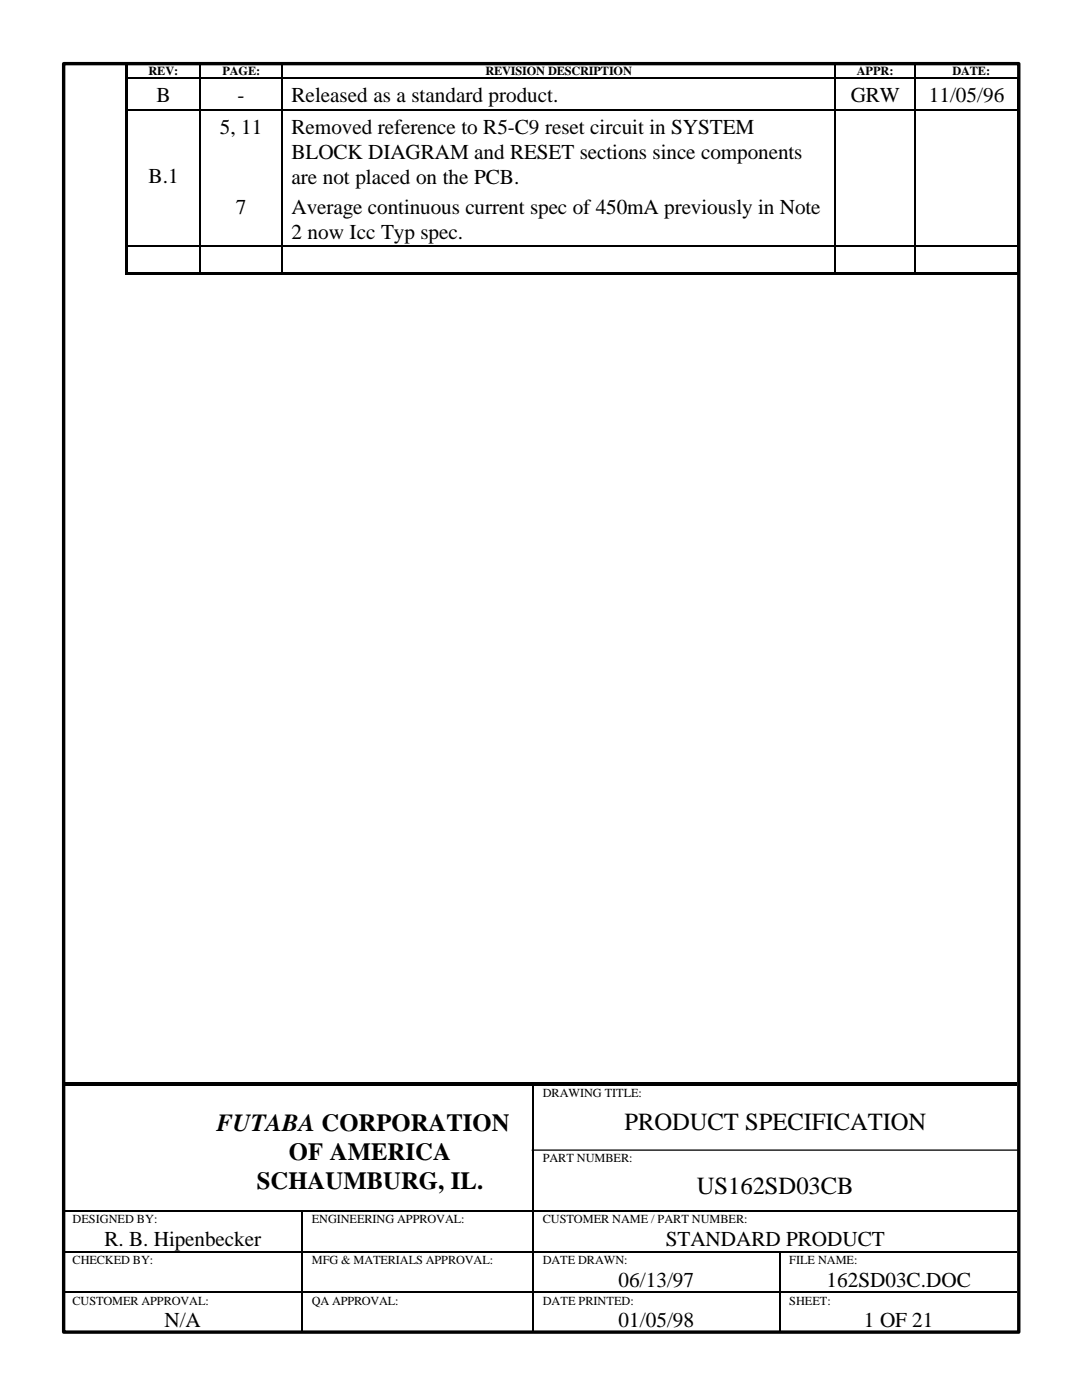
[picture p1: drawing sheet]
<svg xmlns="http://www.w3.org/2000/svg" width="216mm" height="279mm" viewBox="0 0 216 279" stroke-linecap="round" stroke-linejoin="round" font-family="sans-serif">
<defs><g id="words">
<g font-size="4.9">
<text x="43.2" y="225.6">FUTABA CORPORATION</text>
<text x="124.6" y="225.6">PRODUCT SPECIFICATION</text>
<text x="57.7" y="231.5">OF AMERICA</text>
<text x="51.2" y="237.3">SCHAUMBURG, IL.</text>
<text x="139" y="238.3">US162SD03CB</text>
</g>
<g font-size="4.2">
<text x="31.2" y="20.4">B</text>
<text x="47.4" y="20.4">-</text>
<text x="58.2" y="20.4">Released as a standard product.</text>
<text x="169.8" y="20.4">GRW</text>
<text x="185.3" y="20.4">11/05/96</text>
<text x="43.9" y="26.7">5, 11</text>
<text x="58.2" y="26.7">Removed reference to R5-C9 reset circuit in SYSTEM</text>
<text x="58.2" y="31.7">BLOCK DIAGRAM and RESET sections since components</text>
<text x="29.6" y="36.6">B.1</text>
<text x="58.2" y="36.7">are not placed on the PCB.</text>
<text x="47.1" y="42.7">7</text>
<text x="58.2" y="42.7">Average continuous current spec of 450mA previously in Note</text>
<text x="58.2" y="47.7">2 now Icc Typ spec.</text>
<text x="20.8" y="248.7">R. B. Hipenbecker</text>
<text x="132.8" y="248.7">STANDARD PRODUCT</text>
<text x="123.4" y="256.8">06/13/97</text>
<text x="164.9" y="256.8">162SD03C.DOC</text>
<text x="32.9" y="264.9">N/A</text>
<text x="123.4" y="264.9">01/05/98</text>
<text x="172.4" y="264.9">1 OF 21</text>
</g>
<g font-size="2.5">
<text x="29.6" y="15">REV:</text>
<text x="44.4" y="15">PAGE:</text>
<text x="96.9" y="15">REVISION DESCRIPTION</text>
<text x="170.9" y="15">APPR:</text>
<text x="190.1" y="15">DATE:</text>
<text x="108.3" y="218.9">DRAWING TITLE:</text>
<text x="108.3" y="231.9">PART NUMBER:</text>
<text x="14.5" y="244.1">DESIGNED BY:</text>
<text x="62.2" y="244.1">ENGINEERING APPROVAL:</text>
<text x="108.3" y="244.1">CUSTOMER NAME / PART NUMBER:</text>
<text x="14.5" y="252.2">CHECKED BY:</text>
<text x="62.2" y="252.2">MFG &amp; MATERIALS APPROVAL:</text>
<text x="108.3" y="252.2">DATE DRAWN:</text>
<text x="157.5" y="252.2">FILE NAME:</text>
<text x="14.5" y="260.3">CUSTOMER APPROVAL:</text>
<text x="62.2" y="260.3">QA APPROVAL:</text>
<text x="108.3" y="260.3">DATE PRINTED:</text>
<text x="157.5" y="260.3">SHEET:</text>
</g>
</g></defs>
<g fill="#000">
<path d="M25.1 12.7h.5v2.8h-.5zM25.1 15.5h.5v.2h-.5zM39.8 15.5h.2v.2h-.2zM56.1 15.5h.3v.2h-.3zM166.5 15.5h.3v.2h-.3zM182.4 15.5h.2v.2h-.2zM202.9 15.5h.6v.2h-.6zM25.1 15.7h.5v6.1h-.5zM25.1 21.8h.5v.2h-.5zM39.8 21.8h.2v.2h-.2zM56.1 21.8h.3v.2h-.3zM166.5 21.8h.3v.2h-.3z"/>
<path d="M182.4 21.8h.2v.2h-.2zM202.9 15.7h.6v6.1h-.6zM202.9 21.8h.6v.2h-.6zM25.1 22h.5v27h-.5zM25.1 49h.5v.3h-.5zM25.1 49.3h.5v5h-.5zM25.1 54.3h.5v.5h-.5zM25.6 54.3h14.2v.5h-14.2zM39.8 49h.2v.3h-.2zM39.8 54.3h.5v.5h-.5zM40.3 54.3h15.8v.5h-15.8zM56.1 49h.3v.3h-.3z"/>
<path d="M56.1 54.3h.5v.5h-.5zM56.6 54.3h109.9v.5h-109.9zM166.5 49h.3v.3h-.3zM166.5 54.3h.5v.5h-.5zM167 54.3h15.4v.5h-15.4zM182.4 49h.2v.3h-.2zM182.4 54.3h.5v.5h-.5zM182.9 54.3h20v.5h-20zM202.9 22h.6v27h-.6zM202.9 49h.6v.3h-.6zM202.9 49.3h.6v5h-.6zM202.9 54.3h.6v.5h-.6z"/>
<path d="M12.4 215.9h28.7v.8h-28.7zM41.1 215.9h.8v.8h-.8zM41.9 215.9h64.3v.8h-64.3zM106.2 215.9h.7v.8h-.7zM106.9 215.9h96v.8h-96zM60.2 241.6h.3v.2h-.3zM60.2 249.7h.3v.2h-.3zM60.2 257.8h.3v.3h-.3zM106.2 241.6h.2v.2h-.2zM106.2 249.7h.2v.2h-.2zM106.2 257.8h.2v.3h-.2zM155.4 249.7h.3v.2h-.3z"/>
<path d="M155.4 257.8h.3v.3h-.3z"/>
</g>
<g fill="none" stroke="#000" stroke-width=".25">
<path d="M25.6 15.6h14.2M39.9 12.7v2.8M39.9 15.7v6.1M40 15.6h16.1M56.3 12.7v2.8M56.3 15.7v6.1M56.4 15.6h110.1M166.7 12.7v2.8M166.7 15.7v6.1M166.8 15.6h15.6M182.5 12.7v2.8M182.5 15.7v6.1"/>
<path d="M182.6 15.6h20.3M25.6 21.9h14.2M39.9 22v27M40 21.9h16.1M56.3 22v27M56.4 21.9h110.1M166.7 22v27M166.8 21.9h15.6M182.5 22v27M182.6 21.9h20.3M25.6 49.1h14.2M39.9 49.3v5"/>
<path d="M40 49.1h16.1M56.3 49.3v5M56.4 49.1h110.1M166.7 49.3v5M166.8 49.1h15.6M182.5 49.3v5M182.6 49.1h20.3M106.3 216.7v24.9M106.2 229.5h96.8M12.4 241.7h47.8M12.4 249.8h47.8M12.4 257.9h47.8"/>
<path d="M60.3 241.8v7.9M60.3 249.9v7.9M60.3 258.1v7.8M60.5 241.7h45.7M60.5 249.8h45.7M60.5 257.9h45.7M106.3 241.8v7.9M106.3 249.9v7.9M106.3 258.1v7.8M106.4 241.7h96.5M106.4 249.8h49M106.4 257.9h49"/>
<path d="M155.6 249.9v7.9M155.6 258.1v7.8M155.7 249.8h47.2M155.7 257.9h47.2"/>
</g>
<path d="M12.7 12.7h190.6v253.2h-190.6z" fill="none" stroke="#000" stroke-width=".68"/>
<use href="#words"/>
</svg>
